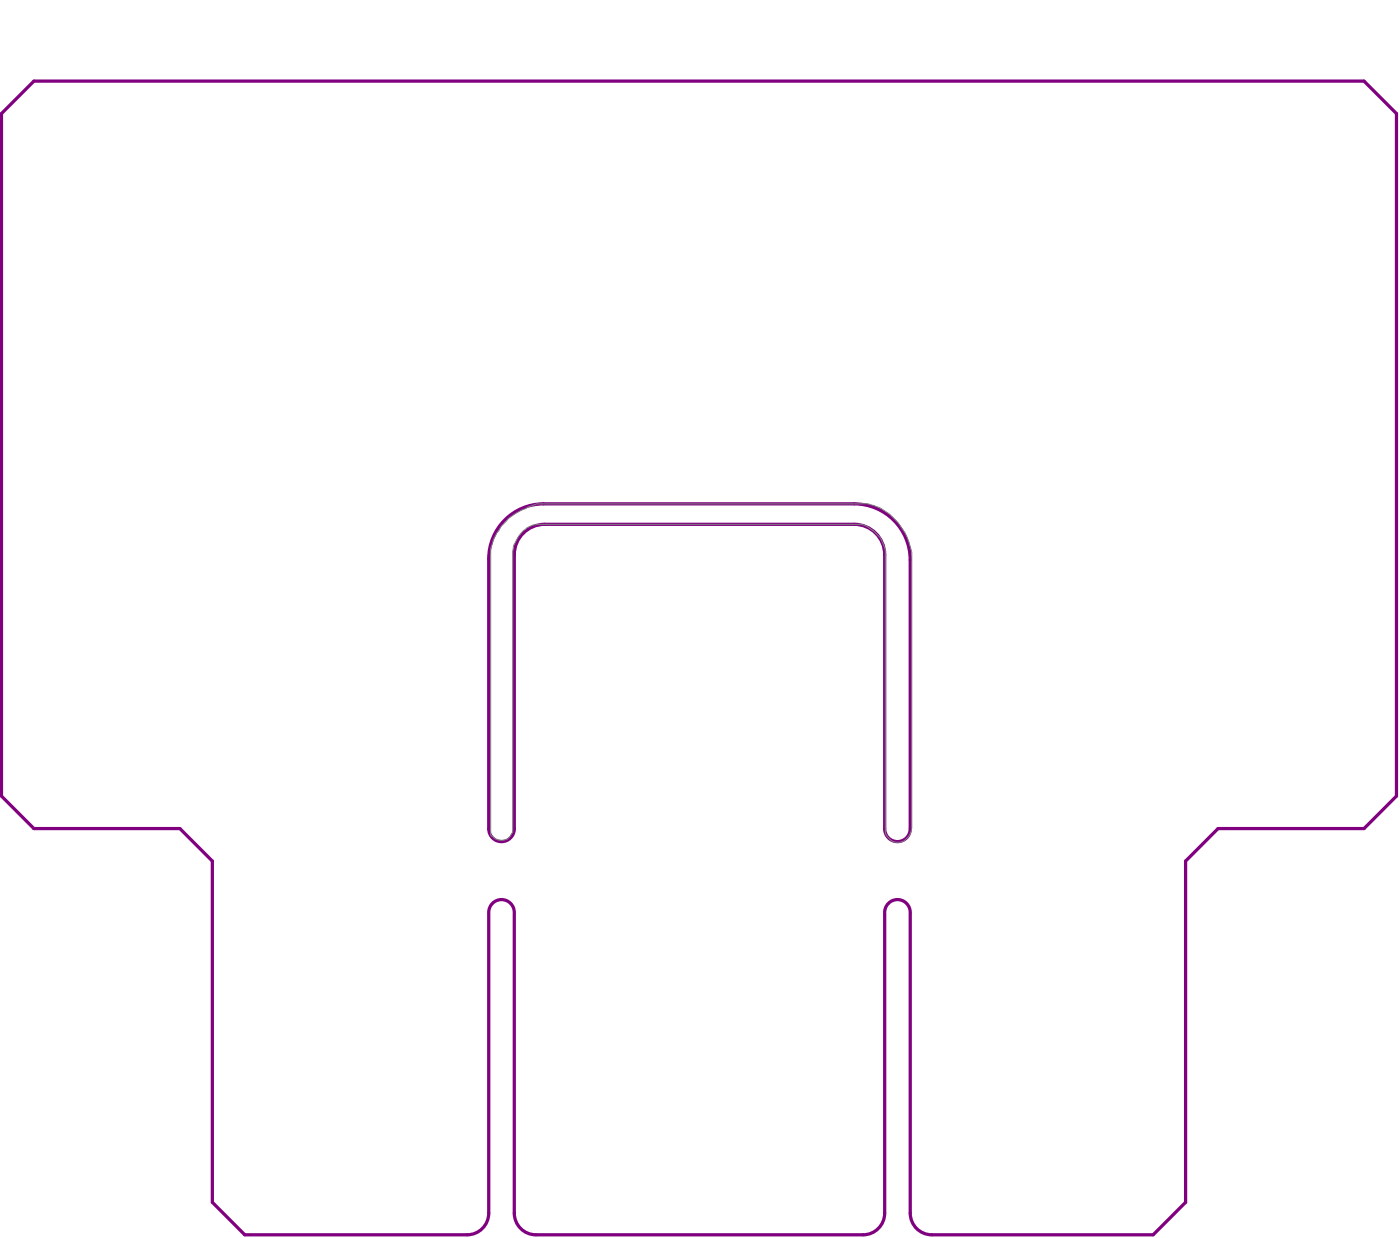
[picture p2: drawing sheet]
<svg xmlns="http://www.w3.org/2000/svg" width="182mm" height="161mm" viewBox="0 0 182 161" stroke-linecap="round" stroke-linejoin="round" font-family="sans-serif">
<path d="M66.1 67.4a7.1 7.1 0 0 1 4.7-1.8h40.5a7.3 7.3 0 0 1 7.3 7.3v35a1.66 1.66 0 0 1-1.7 1.7 1.66 1.66 0 0 1-1.6-1.7v-35.7a4 4 0 0 0-4-3.9h-40.3a4 4 0 0 0-4 3.9v35.7a1.66 1.66 0 0 1-1.7 1.7 1.66 1.66 0 0 1-1.6-1.7v-35.1a7.1 7.1 0 0 1 2.4-5.4zM63.7 118.9v39.1a2.82 2.82 0 0 1-2.8 2.8h-29l-4.2-4.2v-44.5l-4.3-4.2h-19l-4.2-4.2v-88.9l4.2-4.2h173.3l4.2 4.2v88.9l-4.2 4.2h-19l-4.2 4.2v44.5l-4.3 4.2h-28.8a2.82 2.82 0 0 1-2.8-2.8v-39.1M63.7 118.8a1.66 1.66 0 0 1 1.6-1.7 1.66 1.66 0 0 1 1.7 1.7M67 118.9v39.1a2.82 2.82 0 0 0 2.8 2.8h42.6a2.82 2.82 0 0 0 2.9-2.8v-39.1M115.3 118.8a1.66 1.66 0 0 1 1.6-1.7 1.66 1.66 0 0 1 1.7 1.7" fill="none" stroke="#800080" stroke-width=".42"/>
<path d="M66.2 67.5a18.2 18.2 0 0 1 3.7-1.9h42.2a4.9 4.9 0 0 1 3.1 .9 7.8 7.8 0 0 1 2.9 3.3l.7 2.1v35.9a2.13 2.13 0 0 1-1.5 1.9 1.73 1.73 0 0 1-2-1.3v-36.7a3.9 3.9 0 0 0-2-2.9 2.08 2.08 0 0 0-1.3-.5h-41.6a3.4 3.4 0 0 0-3 1.9l-.5 .9-.1 .8v36.5l-.2 .2a1.34 1.34 0 0 1-1.5 .8l-.6-.1-.6-.6v-37.3l.4-1.1 .4-.9 .3-.3 .3-.6z" fill="none" stroke="#808080" stroke-width=".13"/>
</svg>
